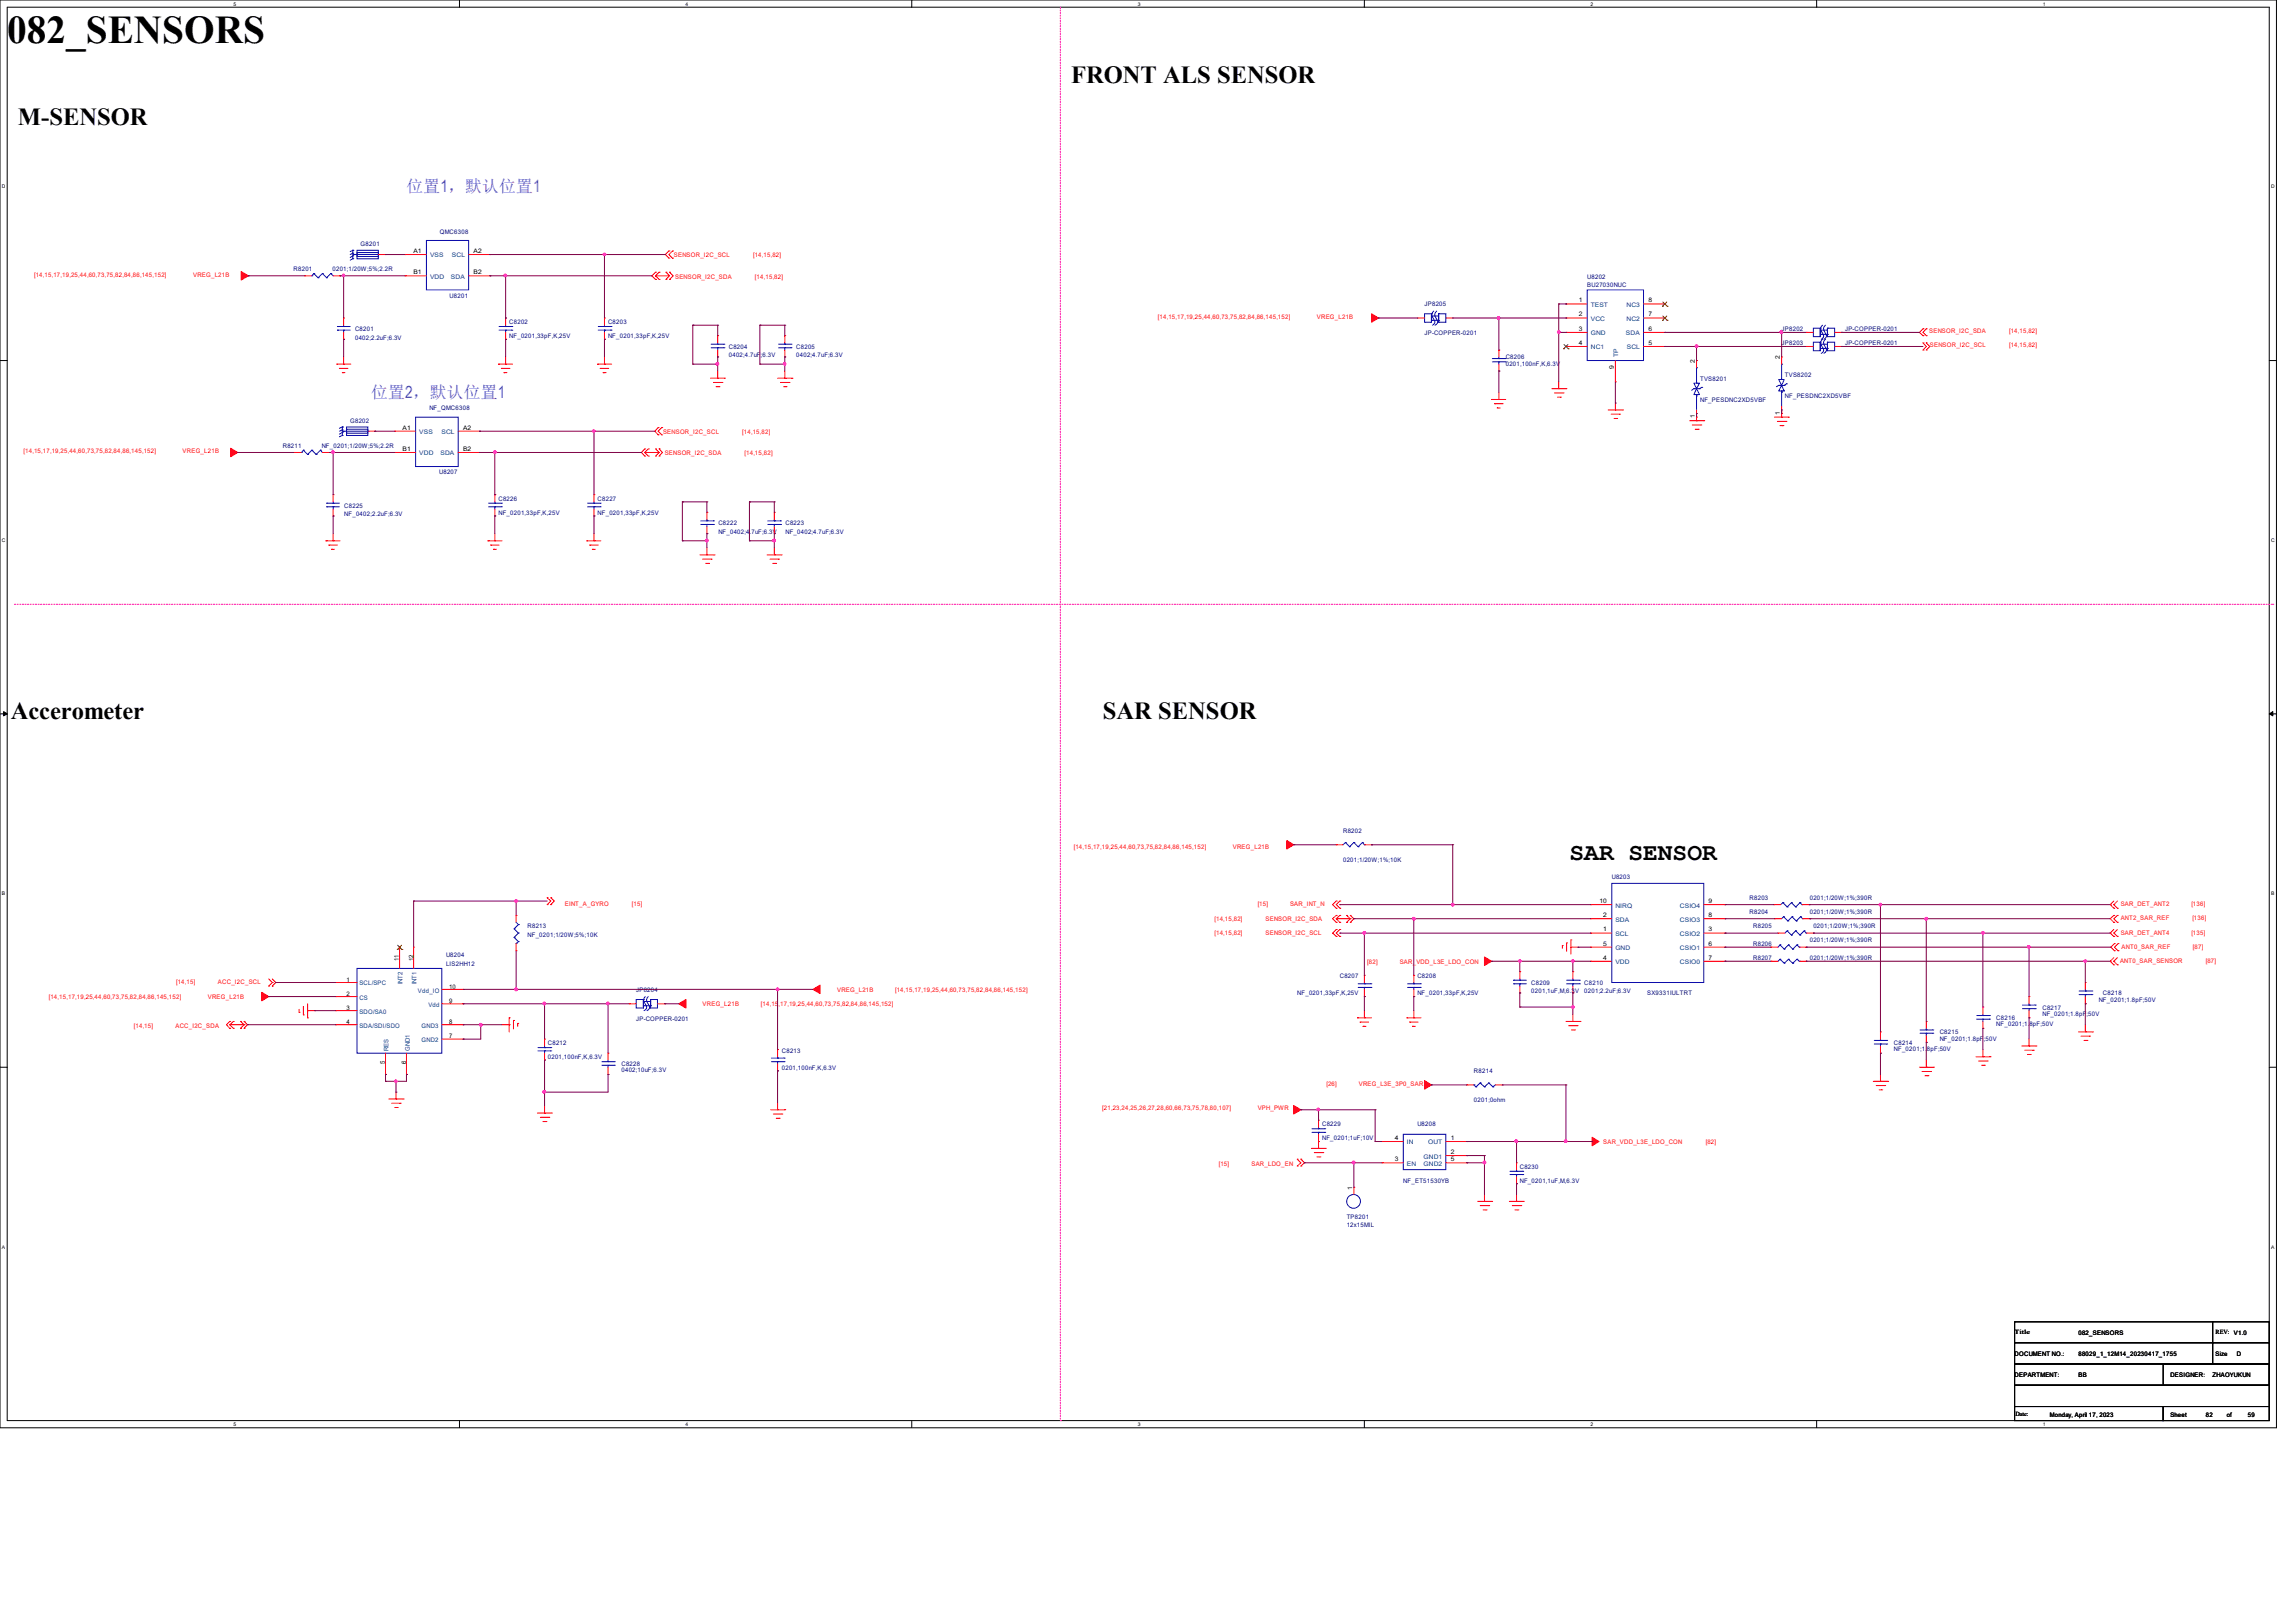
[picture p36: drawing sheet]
<svg xmlns="http://www.w3.org/2000/svg" width="297mm" height="210mm" viewBox="0 0 297 210" stroke-linecap="round" stroke-linejoin="round" font-family="sans-serif">
<defs><g id="words">
<text font-size="5.1" x=".9" y="5.5">082_SENSORS</text>
<g font-size="3.2">
<text x="138.6" y="10.7">FRONT ALS SENSOR</text>
<text x="2.3" y="16.2">M-SENSOR</text>
<text x="1.4" y="93">Accerometer</text>
<text x="142.7" y="93">SAR SENSOR</text>
<text x="203" y="111.3">SAR SENSOR</text>
</g>
<g font-size="2.2" fill="#8000ff">
<text x="52.6" y="24.9">位置1，默认位置1</text>
<text x="48" y="51.4">位置2，默认位置1</text>
</g>
<g font-size=".8" fill="#f00">
<text x="4.4" y="35.8">[14,15,17,19,25,44,60,73,75,82,84,86,145,152]</text>
<text x="25" y="35.8">VREG_L21B</text>
<text x="87.2" y="33.2">SENSOR_I2C_SCL</text>
<text x="97.4" y="33.2">[14,15,82]</text>
<text x="87.3" y="36.1">SENSOR_I2C_SDA</text>
<text x="97.7" y="36.1">[14,15,82]</text>
<text x="149.8" y="41.3">[14,15,17,19,25,44,60,73,75,82,84,86,145,152]</text>
<text x="170.3" y="41.3">VREG_L21B</text>
<text x="249.6" y="43.1">SENSOR_I2C_SDA</text>
<text x="249.6" y="45">SENSOR_I2C_SCL</text>
<text x="259.9" y="45">[14,15,82]</text>
<text x="259.9" y="43.1">[14,15,82]</text>
<text x="3" y="58.7">[14,15,17,19,25,44,60,73,75,82,84,86,145,152]</text>
<text x="23.6" y="58.7">VREG_L21B</text>
<text x="85.8" y="56.1">SENSOR_I2C_SCL</text>
<text x="86" y="58.9">SENSOR_I2C_SDA</text>
<text x="96" y="56.1">[14,15,82]</text>
<text x="96.3" y="58.9">[14,15,82]</text>
<text x="138.9" y="109.9">[14,15,17,19,25,44,60,73,75,82,84,86,145,152]</text>
<text x="159.5" y="109.9">VREG_L21B</text>
<text x="73.1" y="117.3">EINT_A_GYRO</text>
<text x="81.7" y="117.3">[15]</text>
<text x="157.1" y="119.2">[14,15,82]</text>
<text x="162.7" y="117.2">[15]</text>
<text x="163.7" y="119.2">SENSOR_I2C_SDA</text>
<text x="166.9" y="117.2">SAR_INT_N</text>
<text x="274.3" y="117.3">SAR_DET_ANT2</text>
<text x="274.3" y="119.1">ANT2_SAR_REF</text>
<text x="283.5" y="117.3">[136]</text>
<text x="283.6" y="119.1">[136]</text>
<text x="157.1" y="121">[14,15,82]</text>
<text x="163.7" y="121">SENSOR_I2C_SCL</text>
<text x="176.9" y="124.7">[82]</text>
<text x="181.1" y="124.7">SAR_VDD_L3E_LDO_CON</text>
<text x="274.2" y="124.6">ANT0_SAR_SENSOR</text>
<text x="274.3" y="120.9">SAR_DET_ANT4</text>
<text x="274.4" y="122.8">ANT0_SAR_REF</text>
<text x="283.5" y="120.9">[135]</text>
<text x="283.7" y="122.8">[87]</text>
<text x="285.3" y="124.6">[87]</text>
<text x="6.3" y="129.2">[14,15,17,19,25,44,60,73,75,82,84,86,145,152]</text>
<text x="22.8" y="127.3">[14,15]</text>
<text x="26.9" y="129.2">VREG_L21B</text>
<text x="28.2" y="127.3">ACC_I2C_SCL</text>
<text x="90.9" y="130.2">VREG_L21B</text>
<text x="98.4" y="130.2">[14,15</text>
<text x="100.7" y="130.2">,17,19,25,44,60,73,75,82,84,86,145,152]</text>
<text x="108.3" y="128.4">VREG_L21B</text>
<text x="115.8" y="128.4">[14,15,17,19,25,44,60,73,75,82,84,86,145,152]</text>
<text x="17.3" y="133">[14,15]</text>
<text x="22.7" y="133">ACC_I2C_SDA</text>
<text x="142.6" y="143.7">[21,23,24,25,26,27,28,60,66,73,75,78,80,107]</text>
<text x="162.7" y="143.7">VPH_PWR</text>
<text x="171.6" y="140.5">[26]</text>
<text x="175.8" y="140.5">VREG_L3E_3P0_SAR</text>
<text x="207.4" y="148">SAR_VDD_L3E_LDO_CON</text>
<text x="220.6" y="148">[82]</text>
<text x="157.6" y="150.8">[15]</text>
<text x="161.9" y="150.8">SAR_LDO_EN</text>
</g>
<g font-size=".8" fill="#000080">
<text x="38" y="35.1">R8201</text>
<text x="43" y="35.1">0201;1/20W;5%;2.2R</text>
<text x="46.7" y="31.9">G8201</text>
<text x="56.9" y="30.2">QMC6308</text>
<text x="58.2" y="38.5">U8201</text>
<text x="65.9" y="41.9">C8202</text>
<text x="78.7" y="41.9">C8203</text>
<text x="184.3" y="39.6">JP8205</text>
<text x="205.3" y="36.1">U8202</text>
<text x="205.3" y="37.2">BU27030NUC</text>
<text x="45.9" y="42.8">C8201</text>
<text x="45.9" y="43.9">0402;2.2uF;6.3V</text>
<text x="65.9" y="43.8">NF_0201,33pF,K,25V</text>
<text x="78.7" y="43.8">NF_0201,33pF,K,25V</text>
<text x="94.3" y="45.1">C8204</text>
<text x="94.3" y="46.2">0402;4.7uF</text>
<text x="98.4" y="46.2">;6.3V</text>
<text x="103" y="45.1">C8205</text>
<text x="103" y="46.2">0402;4.7uF;6.3V</text>
<text x="184.3" y="43.4">JP-COPPER-0201</text>
<text x="194.8" y="46.5">C8206</text>
<text x="194.8" y="47.3">0201,100nF,K,6.3V</text>
<text x="230.5" y="44.7">JP8203</text>
<text x="230.5" y="42.8">JP8202</text>
<text x="238.7" y="44.7">JP-COPPER-0201</text>
<text x="238.7" y="42.8">JP-COPPER-0201</text>
<text x="55.5" y="53.1">NF_QMC6308</text>
<text x="219.9" y="49.2">TVS8201</text>
<text x="219.9" y="52">NF_PESDNC2XD5VBF</text>
<text x="230.9" y="48.8">TVS8202</text>
<text x="230.9" y="51.5">NF_PESDNC2XD5VBF</text>
<text x="36.6" y="57.9">R8211</text>
<text x="41.6" y="57.9">NF_0201;1/20W;5%;2.2R</text>
<text x="45.3" y="54.7">G8202</text>
<text x="44.5" y="65.7">C8225</text>
<text x="56.8" y="61.4">U8207</text>
<text x="64.5" y="64.8">C8226</text>
<text x="77.3" y="64.8">C8227</text>
<text x="44.5" y="66.8">NF_0402;2.2uF;6.3V</text>
<text x="64.5" y="66.6">NF_0201,33pF,K,25V</text>
<text x="77.3" y="66.6">NF_0201,33pF,K,25V</text>
<text x="92.9" y="68">C8222</text>
<text x="92.9" y="69.1">NF_0402;4</text>
<text x="97" y="69.1">.7uF;6.3V</text>
<text x="101.6" y="68">C8223</text>
<text x="101.6" y="69.1">NF_0402;4.7uF;6.3V</text>
<text x="173.7" y="107.8">R8202</text>
<text x="173.7" y="111.5">0201;1/20W;1%;10K</text>
<text x="208.5" y="113.7">U8203</text>
<text x="226.3" y="116.5">R8203</text>
<text x="226.3" y="118.3">R8204</text>
<text x="234.1" y="116.5">0201;1/20W;1%;390R</text>
<text x="234.1" y="118.3">0201;1/20W;1%;390R</text>
<text x="57.7" y="123.9">U8204</text>
<text x="57.7" y="125">LIS2HH12</text>
<text x="68.2" y="120.1">R8213</text>
<text x="68.2" y="121.2">NF_0201;1/20W;5%;10K</text>
<text x="226.8" y="124.2">R8207</text>
<text x="226.8" y="120.1">R8205</text>
<text x="226.8" y="122.4">R8206</text>
<text x="234.1" y="124.2">0201;1/20W;1%;390R</text>
<text x="234.1" y="121.9">0201;1/20W;1%;390R</text>
<text x="234.6" y="120.1">0201;1/20W;1%;390R</text>
<text x="82.3" y="128.4">JP8204</text>
<text x="167.8" y="128.8">NF_0201,33pF,K,25V</text>
<text x="173.3" y="126.5">C8207</text>
<text x="183.3" y="126.5">C8208</text>
<text x="183.3" y="128.8">NF_0201,33pF,K,25V</text>
<text x="198.1" y="127.4">C8209</text>
<text x="198.1" y="128.5">0201,1uF,M,6.3V</text>
<text x="204.9" y="127.4">C8210</text>
<text x="204.9" y="128.5">0201;2.2uF;6.3V</text>
<text x="213.1" y="128.8">SX9331IULTRT</text>
<text x="258.2" y="132">C8216</text>
<text x="264.2" y="130.6">C8217</text>
<text x="264.2" y="131.4">NF_0201;1.8pF</text>
<text x="269.9" y="131.4">;50V</text>
<text x="271.5" y="129.6">NF_0201;1.8pF;50V</text>
<text x="272" y="128.8">C8218</text>
<text x="70.9" y="135.2">C8212</text>
<text x="70.9" y="137">0201,100nF,K,6.3V</text>
<text x="80.4" y="137.9">C8228</text>
<text x="82.3" y="132.1">JP-COPPER-0201</text>
<text x="101.1" y="136.2">C8213</text>
<text x="245" y="135.2">C8214</text>
<text x="245" y="136">NF_0201;1.</text>
<text x="249.3" y="136">8pF;50V</text>
<text x="250.9" y="133.8">C8215</text>
<text x="250.9" y="134.7">NF_0201;1.8pF</text>
<text x="256.6" y="134.7">;50V</text>
<text x="258.2" y="132.8">NF_0201;1.</text>
<text x="262.5" y="132.8">8pF;50V</text>
<text x="80.4" y="138.8">0402;10uF;6.3V</text>
<text x="101.1" y="138.5">0201,100nF,K,6.3V</text>
<text x="190.7" y="138.9">R8214</text>
<text x="190.7" y="142.6">0201;0ohm</text>
<text x="171" y="145.7">C8229</text>
<text x="171" y="147.5">NF_0201;1uF;10V</text>
<text x="183.3" y="145.7">U8208</text>
<text x="181.5" y="153">NF_ET51530YB</text>
<text x="196.6" y="151.2">C8230</text>
<text x="196.6" y="153">NF_0201,1uF,M,6.3V</text>
<text x="174.2" y="157.7">TP8201</text>
<text x="174.2" y="158.8">12x15MIL</text>
</g>
<g font-size=".8">
<text x="53.5" y="32.7">A1</text>
<text x="53.5" y="35.5">B1</text>
<text x="61.3" y="32.7">A2</text>
<text x="61.3" y="35.5">B2</text>
<text x="204.2" y="39.1">1</text>
<text x="204.2" y="40.9">2</text>
<text x="213.2" y="40.9">7</text>
<text x="213.2" y="39.1">8</text>
<text x="204.2" y="42.8">3</text>
<text x="204.2" y="44.6">4</text>
<text x="208.7" y="47.8" transform="rotate(-90 208.7 47.8)">9</text>
<text x="213.2" y="44.6">5</text>
<text x="213.2" y="42.8">6</text>
<text x="219.2" y="46.9" transform="rotate(-90 219.2 46.9)">2</text>
<text x="230.3" y="46.5" transform="rotate(-90 230.3 46.5)">2</text>
<text x="230.3" y="53.7" transform="rotate(-90 230.3 53.7)">1</text>
<text x="52.1" y="55.6">A1</text>
<text x="52.1" y="58.3">B1</text>
<text x="59.9" y="55.6">A2</text>
<text x="59.9" y="58.3">B2</text>
<text x="219.2" y="54.1" transform="rotate(-90 219.2 54.1)">1</text>
<text x="206.9" y="116.8">10</text>
<text x="207.4" y="118.7">2</text>
<text x="221" y="118.7">8</text>
<text x="221" y="116.8">9</text>
<text x="51.6" y="124.4" transform="rotate(-90 51.6 124.4)">11</text>
<text x="53.5" y="124.4" transform="rotate(-90 53.5 124.4)">12</text>
<text x="207.4" y="120.5">1</text>
<text x="207.4" y="124.2">4</text>
<text x="207.4" y="122.3">5</text>
<text x="221" y="120.5">3</text>
<text x="221" y="122.3">6</text>
<text x="221" y="124.2">7</text>
<text x="44.8" y="130.7">3</text>
<text x="44.8" y="128.9">2</text>
<text x="44.8" y="127">1</text>
<text x="58.1" y="128">10</text>
<text x="58.1" y="129.8">9</text>
<text x="44.8" y="132.5">4</text>
<text x="49.8" y="137.6" transform="rotate(-90 49.8 137.6)">5</text>
<text x="52.5" y="137.6" transform="rotate(-90 52.5 137.6)">6</text>
<text x="58.1" y="134.4">7</text>
<text x="58.1" y="132.5">8</text>
<text x="180.4" y="147.5">4</text>
<text x="187.7" y="147.5">1</text>
<text x="187.7" y="149.3">2</text>
<text x="174.9" y="153.9" transform="rotate(-90 174.9 153.9)">1</text>
<text x="180.4" y="150.2">3</text>
<text x="187.7" y="150.2">5</text>
<text x="260.6" y="172.6">Title</text>
<text x="268.9" y="172.7">082_SENSORS</text>
<text x="286.6" y="172.6">REV:</text>
<text x="289" y="172.7">V1.0</text>
<text x="260.6" y="175.4">DOCUMENT NO.:</text>
<text x="260.6" y="178.2">DEPARTMENT:</text>
<text x="268.9" y="178.2">BB</text>
<text x="268.9" y="175.4">88029_1_12M14_20230417_1755</text>
<text x="280.8" y="178.2">DESIGNER:</text>
<text x="286.2" y="178.2">ZHAOYUKUN</text>
<text x="286.6" y="175.4">Size</text>
<text x="289.3" y="175.4">D</text>
<text x="260.7" y="183.2">Date:</text>
<text x="265.2" y="183.3">Monday, April 17, 2023</text>
<text x="280.8" y="183.3">Sheet</text>
<text x="285.3" y="183.3">82</text>
<text x="288" y="183.3">of</text>
<text x="290.8" y="183.3">59</text>
</g>
<g font-size=".8" fill="#004080">
<text x="55.6" y="33.3">VSS</text>
<text x="58.5" y="33.3">SCL</text>
<text x="55.6" y="36.1">VDD</text>
<text x="58.3" y="36.1">SDA</text>
<text x="205.8" y="39.7">TEST</text>
<text x="205.8" y="41.5">VCC</text>
<text x="210.4" y="41.5">NC2</text>
<text x="210.4" y="39.7">NC3</text>
<text x="205.8" y="43.4">GND</text>
<text x="205.8" y="45.2">NC1</text>
<text x="209.3" y="46.2" transform="rotate(-90 209.3 46.2)">TP</text>
<text x="210.3" y="43.4">SDA</text>
<text x="210.4" y="45.2">SCL</text>
<text x="54.2" y="56.2">VSS</text>
<text x="54.2" y="58.9">VDD</text>
<text x="57" y="58.9">SDA</text>
<text x="57.1" y="56.2">SCL</text>
<text x="209" y="119.3">SDA</text>
<text x="209" y="117.4">NIRQ</text>
<text x="217.3" y="119.3">CSIO3</text>
<text x="217.3" y="117.4">CSIO4</text>
<text x="209" y="121.1">SCL</text>
<text x="209" y="124.8">VDD</text>
<text x="209" y="122.9">GND</text>
<text x="217.3" y="121.1">CSIO2</text>
<text x="217.3" y="122.9">CSIO1</text>
<text x="217.3" y="124.8">CSIO0</text>
<text x="46.5" y="131.2">SDO/SA0</text>
<text x="46.5" y="129.3">CS</text>
<text x="46.5" y="127.5">SCL/SPC</text>
<text x="52.1" y="127.4" transform="rotate(-90 52.1 127.4)">INT2</text>
<text x="53.9" y="127.4" transform="rotate(-90 53.9 127.4)">INT1</text>
<text x="54.1" y="128.4">Vdd_IO</text>
<text x="55.4" y="130.3">Vdd</text>
<text x="46.5" y="133">SDA/SDI/SDO</text>
<text x="50.2" y="136" transform="rotate(-90 50.2 136)">RES</text>
<text x="53" y="136" transform="rotate(-90 53 136)">GND1</text>
<text x="54.5" y="134.8">GND2</text>
<text x="54.5" y="133">GND3</text>
<text x="182" y="148.1">IN</text>
<text x="184.1" y="149.9">GND1</text>
<text x="184.7" y="148.1">OUT</text>
<text x="182" y="150.8">EN</text>
<text x="184.1" y="150.8">GND2</text>
</g>
<g font-size=".6">
<text x="30.2" y=".7">5</text>
<text x="88.7" y=".7">4</text>
<text x="147.2" y=".7">3</text>
<text x="205.7" y=".7">2</text>
<text x="264.2" y=".7">1</text>
<text x=".3" y="24.4">D</text>
<text x="293.8" y="24.4">D</text>
<text x=".3" y="70.1">C</text>
<text x="293.8" y="70.1">C</text>
<text x=".3" y="115.8">B</text>
<text x="293.8" y="115.8">B</text>
<text x=".3" y="161.5">A</text>
<text x="293.8" y="161.5">A</text>
<text x="30.2" y="184.5">5</text>
<text x="88.7" y="184.5">4</text>
<text x="147.2" y="184.5">3</text>
<text x="205.7" y="184.5">2</text>
<text x="264.2" y="184.5">1</text>
</g>
</g></defs>
<g fill="none" stroke="#000" stroke-width=".13">
<path d="M0 0h294.5v184.7h-294.5zM.9 .9h292.6v182.9h-292.6zM59.4 0v.9M117.9 0v.9M176.5 0v.9M235 0v.9M0 46.7h.9M293.5 46.7h1M0 92.4h.9M.5 92.1l.4 .3-.4 .2zM293.5 92.4l.5-.3v.5zM293.5 92.4h1"/>
<path d="M0 138.1h.9M293.5 138.1h1M59.4 183.8v.9M117.9 183.8v.9M176.5 183.8v.9M235 183.8v.9"/>
</g>
<path d="M.5 92.1l.4 .3-.4 .2zM293.5 92.4l.5-.3v.5z" fill="#000"/>
<path d="M137.2 .9v182.9M1.9 78.2h292.1M294 78.2h.1M137.2 183.8h.1" fill="none" stroke="#f0f" stroke-width=".13" stroke-dasharray=".2 .2"/>
<g fill="none" stroke="#f00" stroke-width=".13">
<path d="M84.8 36.2h.1M84.8 35.2h.1M84.8 35.7h.1M84.8 35.2l-.5 .5 .5 .5M84.8 35.7l.5 .5M84.8 35.7h1.8M85.3 35.2h.1M85.3 36.2h.1M85.3 35.2l-.5 .5M86.1 35.2h.1M86.1 36.2h.1M86.1 35.2l.5 .5"/>
<path d="M86.6 35.2h.1M86.6 36.2h.1M86.6 35.2l.5 .5-.5 .5M86.6 35.7l-.5 .5M43.6 47.1h.1M43.6 47.1h1.8M43.9 47.7h.1M43.9 47.7h1.1M44.3 48.2h.1M44.3 48.2h.3M44.4 47.1h.1M44.4 46.2v.9"/>
<path d="M64.5 47.1h.1M64.5 47.1h1.8M64.9 47.7h.1M64.9 47.7h1.1M65.2 48.2h.1M65.2 48.2h.4M65.4 47.1h.1M65.4 46.2v.9M77.3 47.1h.1M77.3 47.1h1.8M77.6 47.7h.1M77.6 47.7h1.1"/>
<path d="M78 48.2h.1M78 48.2h.4M78.2 47.1h.1M78.2 46.2v.9M91.9 48.9h1.8M92.3 49.5h1.1M92.6 50h.4M92.8 48.9h.1M92.8 48v.9M93 50h.1M93.4 49.5h.1M93.7 48.9h.1"/>
<path d="M100.6 48.9h1.8M101 49.5h1.1M101.3 50h.4M101.5 48.9h.1M101.5 48v.9M101.7 50h.1M102.1 49.5h.1M102.4 48.9h.1M193 51.7h.1M193 51.7h1.8M193.3 52.2h.1M193.3 52.2h1.1"/>
<path d="M193.7 52.8h.1M193.7 52.8h.4M193.9 51.7h.1M193.9 50.8v.9M200.7 50.3h1.9M201.1 50.8h1.1M201.5 51.4h.3M201.6 50.3h.1M201.6 49.4v.9M201.8 51.4h.1M202.2 50.8h.1M202.6 50.3h.1"/>
<path d="M208 53h1.9M208.4 53.6h1.1M208.8 54.1h.3M209 53h.1M209 52.2v.8M209.1 54.1h.1M209.5 53.6h.1M209.9 53h.1M218.6 54.4h1.8M218.9 55h1.1M219.3 55.5h.4M219.5 54.4h.1"/>
<path d="M219.5 53.5v.9M219.7 55.5h.1M220 55h.1M220.4 54.4h.1M229.5 54h1.9M229.9 54.5h1.1M230.3 55.1h.3M230.5 54h.1M230.5 53v1M230.6 55.1h.1M231 54.5h.1M231.4 54h.1"/>
<path d="M42.2 70h.1M42.2 70h1.8M42.5 70.5h.1M42.5 70.5h1.1M42.9 71.1h.1M42.9 71.1h.4M43.1 70h.1M43.1 69v1M63.1 70h.1M63.1 70h1.8M63.5 70.5h.1M63.5 70.5h1.1"/>
<path d="M63.8 71.1h.1M63.8 71.1h.4M64 70h.1M64 69v1M75.9 70h.1M75.9 70h1.8M76.3 70.5h.1M76.3 70.5h1.1M76.6 71.1h.1M76.6 71.1h.4M76.8 70h.1M76.8 69v1"/>
<path d="M90.6 71.8h1.8M90.9 72.3h1.1M91.3 72.9h.4M91.4 71.8h.1M91.4 70.9v.9M91.7 72.9h.1M92 72.3h.1M92.4 71.8h.1M99.2 71.8h1.8M99.6 72.3h1.1M99.9 72.9h.4M100.2 71.8h.1"/>
<path d="M100.2 70.9v.9M100.3 72.9h.1M100.7 72.3h.1M101 71.8h.1M38.7 131h.1M38.7 130.6v.4M39.2 131.3h.1M39.2 130.2v1.1M39.8 130.8h.1M39.8 131.7h.1M39.8 130.8h.9M39.8 129.9v1.8"/>
<path d="M64.9 132.6h1M65.9 132.6h.1M65.9 131.7h.1M65.9 131.7v1.8M66.4 132h.1M66.4 132v1.1M67 132.4h.1M67 132.4v.4M175.6 131.7h.1M175.6 131.7h1.8M175.9 132.2h.1M175.9 132.2h1.1"/>
<path d="M176.3 132.8h.1M176.3 132.8h.4M176.5 131.7h.1M176.5 130.8v.9M182 131.7h.1M182 131.7h1.8M182.3 132.2h.1M182.3 132.2h1.1M182.7 132.8h.1M182.7 132.8h.4M182.9 131.7h.1M182.9 130.8v.9"/>
<path d="M202.1 122.3h.1M202.1 122.3v.4M202.6 132.2h1.8M202.6 122h.1M202.6 122v1.1M202.9 132.7h1.1M203.2 122.6h.1M203.2 121.6h.1M203.2 122.6h.9M203.2 121.6v1.8M203.3 133.3h.4M203.5 132.2h.1"/>
<path d="M203.5 131.2v1M203.7 133.3h.1M204 132.7h.1M204.4 132.2h.1M242.3 139.9h1.9M243.2 139.9h.1M243.2 139v.9M244.2 139.9h.1M248.3 138.1h1.8M248.6 138.6h1.1M249 139.2h.4M249.2 138.1h.1"/>
<path d="M249.2 137.2v.9M249.4 139.2h.1M249.7 138.6h.1M250.1 138.1h.1M255.6 136.7h1.8M255.9 137.3h1.1M256.3 137.8h.4M256.5 136.7h.1M256.5 135.8v.9M256.7 137.8h.1M257 137.3h.1M257.4 136.7h.1"/>
<path d="M261.5 135.3h1.9M261.9 135.9h1.1M262.3 136.4h.3M262.5 135.3h.1M262.5 134.5v.8M262.6 136.4h.1M263 135.9h.1M263.4 135.3h.1M268.9 133.5h1.8M269.2 134.1h1.1M269.6 134.6h.4M269.7 133.5h.1"/>
<path d="M269.7 132.6v.9M270 134.6h.1M270.3 134.1h.1M270.7 133.5h.1M50.3 142.2h1.9M50.7 142.7h1.1M51.1 143.3h.3M51.2 142.2h.1M51.2 141.3v.9M51.4 143.3h.1M51.8 142.7h.1M52.2 142.2h.1"/>
<path d="M69.5 144h1.8M69.9 144.6h1.1M70.2 145.1h.4M70.4 144h.1M70.4 143.1v.9M70.6 145.1h.1M71 144.6h.1M71.3 144h.1M99.7 143.6h1.8M100 144.1h1.1M100.4 144.7h.4M100.6 143.6h.1"/>
<path d="M100.6 142.7v.9M100.8 144.7h.1M101.1 144.1h.1M101.5 143.6h.1M169.6 148.6h1.8M170 149.1h1.1M170.3 149.7h.4M170.6 148.6h.1M170.6 147.7v.9M170.7 149.7h.1M171.1 149.1h.1M171.4 148.6h.1"/>
<path d="M191.1 155.4h1.9M191.5 156h1.1M191.9 156.5h.3M192 155.4h.1M192 154.6v.8M192.2 156.5h.1M192.6 156h.1M193 155.4h.1M195.2 155.4h1.9M195.6 156h1.1M196 156.5h.3M196.2 155.4h.1"/>
<path d="M196.2 154.6v.8M196.3 156.5h.1M196.7 156h.1M197.1 155.4h.1M242.7 140.5h1.1M243.1 141h.3M243.4 141h.1M243.8 140.5h.1"/>
</g>
<path d="M31.2 35.1l.9 .6-.9 .5z" fill-rule="evenodd" fill="#f00"/>
<path d="M31.2 35.1l.9 .6-.9 .5zM86.5 33.4h.1M86.5 32.5h.1M86.5 32.5l-.4 .4 .4 .5M87 32.5h.1M87 33.4h.1M87 32.5l-.5 .4 .5 .5" fill="none" stroke="#f00" stroke-width=".13"/>
<path d="M166.5 108.8l.8 .5-.8 .6z" fill-rule="evenodd" fill="#f00"/>
<g fill="none" stroke="#f00" stroke-width=".13">
<path d="M166.5 108.8l.8 .5-.8 .6zM172.8 116.6h.1M172.8 117.5h.1M172.8 119.3h.1M172.8 118.4h.1M172.8 116.6l-.4 .5 .4 .4M172.8 118.4l-.4 .5 .4 .4M172.8 118.9l.5 .4M172.8 118.9h1.9M173.3 116.6h.1M173.3 117.5h.1M173.3 118.4h.1"/>
<path d="M173.3 119.3h.1M173.3 116.6l-.5 .5 .5 .4M173.3 118.4l-.5 .5M174.2 119.3h.1M174.2 118.4h.1M174.2 118.4l.5 .5M174.7 118.4h.1M174.7 119.3h.1M174.7 118.9h.1M174.7 118.4l.4 .5-.4 .4M174.7 118.9l-.5 .4M172.8 120.3h.1"/>
<path d="M172.8 121.2h.1M172.8 120.3l-.4 .4 .4 .5M173.3 120.3h.1M173.3 121.2h.1M173.3 120.3l-.5 .4 .5 .5"/>
</g>
<path d="M192 123.8l1 .6-1 .5z" fill-rule="evenodd" fill="#f00"/>
<path d="M192 123.8l1 .6-1 .5z" fill="none" stroke="#f00" stroke-width=".13"/>
<path d="M177.4 40.6l.9 .5-.9 .6z" fill-rule="evenodd" fill="#f00"/>
<path d="M85.1 56.3h.1M85.1 55.3h.1M85.1 55.3l-.4 .5 .4 .5M85.6 55.3h.1M85.6 56.3h.1M85.6 55.3l-.5 .5 .5 .5M177.4 40.6l.9 .5-.9 .6z" fill="none" stroke="#f00" stroke-width=".13"/>
<path d="M29.8 58l.9 .5-.9 .6z" fill-rule="evenodd" fill="#f00"/>
<g fill="none" stroke="#f00" stroke-width=".13">
<path d="M29.8 58l.9 .5-.9 .6zM83.4 59h.1M83.4 58.1h.1M83.4 58.5h.1M83.4 58.1l-.4 .4 .4 .5M83.4 58.5l.5 .5M83.4 58.5h1.9M83.9 58.1h.1M83.9 59h.1M83.9 58.1l-.5 .4M84.8 58.1h.1M84.8 59h.1"/>
<path d="M84.8 58.1l.5 .4M85.3 58.1h.1M85.3 59h.1M85.3 58.1l.4 .4-.4 .5M85.3 58.5l-.5 .5M248.8 45.3h.1M248.8 44.4h.1M248.8 43.4h.1M248.8 42.5h.1M248.8 44.4l.4 .4-.4 .5M248.8 42.5l-.5 .5 .5 .4M249.2 45.3h.1"/>
<path d="M249.2 44.4h.1M249.2 42.5h.1M249.2 43.4h.1M249.2 44.4l.4 .4-.4 .5M249.2 42.5l-.4 .5 .4 .4M70.8 116.2h.1M70.8 117.1h.1M70.8 116.2l.4 .4-.4 .5M71.2 116.2h.1M71.2 117.1h.1M71.2 116.2l.5 .4-.5 .5M273 117.1h.1"/>
<path d="M273 117.1l.4 .4M273.4 117.1h.1M273.4 117.5h.1M273.4 118.4h.1M273.4 119.3h.1M273.4 117.1l.5 .4M273.4 116.6l-.4 .5M273.4 118.4l-.4 .5 .4 .4M273.9 117.5h.1M273.9 119.3h.1M273.9 118.4h.1M273.9 116.6l-.5 .5"/>
<path d="M273.9 118.4l-.5 .5 .5 .4M34.8 127.6h.1M34.8 126.7l.4 .4M35.2 127.1h.1M35.2 127.6h.1M35.2 127.1l-.4 .5M35.2 126.7l.5 .4M35.7 127.1h.1M35.7 127.1l-.5 .5M273 120.7h.1M273 124.4h.1M273 120.7l.4 .5"/>
<path d="M273 124.4l.4 .4M273.4 120.7h.1M273.4 121.2h.1M273.4 124.4h.1M273.4 124.8h.1M273.4 120.7l.5 .5M273.4 120.3l-.4 .4M273.4 124.4l.5 .4M273.4 123.9l-.4 .5M273.5 122.1h.1M273.5 123h.1M273.5 122.1l-.5 .5 .5 .4"/>
<path d="M273.9 121.2h.1M273.9 124.8h.1M273.9 120.3l-.5 .4M273.9 123.9l-.5 .5M274 123h.1M274 122.1h.1M274 122.1l-.5 .5 .5 .4"/>
</g>
<path d="M105.2 128l.9-.5v1.1z" fill-rule="evenodd" fill="#f00"/>
<path d="M105.2 128l.9-.5v1.1z" fill="none" stroke="#f00" stroke-width=".13"/>
<path d="M33.9 128.4l.9 .5-.9 .6z" fill-rule="evenodd" fill="#f00"/>
<path d="M33.9 128.4l.9 .5-.9 .6z" fill="none" stroke="#f00" stroke-width=".13"/>
<path d="M87.8 129.9l.9-.6v1.1z" fill-rule="evenodd" fill="#f00"/>
<g fill="none" stroke="#f00" stroke-width=".13">
<path d="M29.7 132.2h.1M29.7 133.1h.1M29.7 132.2l-.4 .4 .4 .5M29.7 132.6l.5 .5M29.7 132.6h1.9M30.2 132.2h.1M30.2 133.1h.1M30.2 132.2l-.5 .4M31.1 132.2h.1M31.1 133.1h.1M31.1 132.2l.5 .4M31.6 133.1h.1"/>
<path d="M31.6 132.2h.1M31.6 132.6h.1M31.6 132.2l.4 .4-.4 .5M31.6 132.6l-.5 .5M87.8 129.9l.9-.6v1.1z"/>
</g>
<path d="M184.3 139.8l.9 .6-.9 .5z" fill-rule="evenodd" fill="#f00"/>
<path d="M184.3 139.8l.9 .6-.9 .5z" fill="none" stroke="#f00" stroke-width=".13"/>
<path d="M167.3 143l1 .6-1 .5z" fill-rule="evenodd" fill="#f00"/>
<path d="M167.3 143l1 .6-1 .5z" fill="none" stroke="#f00" stroke-width=".13"/>
<path d="M206 147.2l.8 .5-.8 .6z" fill-rule="evenodd" fill="#f00"/>
<g fill="none" stroke="#f00" stroke-width=".13">
<path d="M39.4 35.7h.1M39.4 35.7h.9M43.1 35.7h.9M44 35.7h.1M48.9 32.9h1M49.9 32.9h.1M52.4 32.9h.1M52.4 35.7h.1M52.4 32.9h2.8M52.4 35.7h2.8M60.6 32.9h2.8M60.6 35.7h2.8"/>
<path d="M63.4 32.9h.1M63.4 35.7h.1M202.6 39.3h.1M202.6 39.3h2.7M212.6 39.3h2.7M215.3 39.3h.1M38.1 58.5h.1M38.1 58.5h.9M41.7 58.5h.9M42.6 58.5h.1M44.4 41.1h.1M44.4 43.9h.1"/>
<path d="M44.4 41.1v1M44.4 43v.9M47.6 55.8h.9M48.5 55.8h.1M51.1 55.8h.1M51.1 58.5h.1M51.1 58.5h2.7M51.1 55.8h2.7M59.3 58.5h2.7M59.3 55.8h2.7M62 55.8h.1M62 58.5h.1"/>
<path d="M65.4 41.1h.1M65.4 43.9h.1M65.4 41.1v1M65.4 43v.9M78.2 41.1h.1M78.2 43.9h.1M78.2 41.1v1M78.2 43v.9M92.8 43.4h.1M92.8 46.2h.1M92.8 43.4v1M92.8 45.3v.9"/>
<path d="M101.5 43.4h.1M101.5 46.2h.1M101.5 43.4v1M101.5 45.3v.9M183.3 41.1h.1M183.3 41.1h1M187 41.1h.9M187.9 41.1h.1M193.9 45.3h.1M193.9 48h.1M193.9 45.3v.9M193.9 47.1v.9"/>
<path d="M202.6 41.1h.1M202.6 43h.1M202.6 44.8h.1M202.6 44.8h2.7M202.6 41.1h2.7M202.6 43h2.7M209 49.4h.1M209 46.7v2.7M212.6 44.8h2.7M212.6 41.1h2.7M212.6 43h2.7M215.3 44.8h.1"/>
<path d="M215.3 43h.1M215.3 41.1h.1M219.5 54h.1M219.5 46.7h.1M219.5 46.7v.9M219.5 53v1M230.5 53.5h.1M230.5 46.2h.1M230.5 46.2v.9M230.5 52.6v.9M233.6 44.8h.1M233.6 43h.1"/>
<path d="M233.6 44.8h1M233.6 43h1M237.3 44.8h.9M237.3 43h.9M238.2 44.8h.1M238.2 43h.1M43.1 64h.1M43.1 66.8h.1M43.1 64v.9M43.1 65.9v.9M64 64h.1M64 66.8h.1"/>
<path d="M64 64v.9M64 65.9v.9M76.8 64h.1M76.8 66.8h.1M76.8 64v.9M76.8 65.9v.9M91.4 66.3h.1M91.4 69h.1M91.4 66.3v.9M91.4 68.2v.8M100.2 66.3h.1M100.2 69h.1"/>
<path d="M100.2 66.3v.9M100.2 68.2v.8M66.8 118.4h.1M66.8 118.4v.9M172.8 109.3h.1M172.8 109.3h.9M176.5 109.3h.9M177.4 109.3h.1M205.7 118.9h.1M205.7 117.1h.1M205.7 117.1h2.8M205.7 118.9h2.8"/>
<path d="M220.4 117.1h2.7M220.4 118.9h2.7M223.1 118.9h.1M223.1 117.1h.1M229.4 117.1h.1M229.4 117.1h.9M229.5 118.9h.1M229.5 118.9h1M233.1 117.1h.9M233.2 118.9h.9M234 117.1h.1M234.1 118.9h.1"/>
<path d="M43.4 130.8h.1M43.4 132.6h.1M43.4 128.9h.1M43.4 127.1h.1M43.4 130.8h2.8M43.4 132.6h2.8M43.4 128.9h2.8M43.4 127.1h2.8M49.9 139h.1M49.9 136.3v2.7M51.7 122.6h.1M51.7 122.6v2.7"/>
<path d="M52.6 139h.1M52.6 136.3v2.7M53.5 122.6h.1M53.5 122.6v2.7M57.1 129.9h2.8M57.1 132.6h2.8M57.1 128h2.8M57.1 134.5h2.8M59.9 128h.1M59.9 129.9h.1M59.9 134.5h.1M59.9 132.6h.1"/>
<path d="M66.8 123h.1M66.8 122.1v.9M70.4 134.5h.1M70.4 137.2h.1M70.4 134.5v.8M70.4 136.3v.9M78.7 136.3h.1M78.7 139h.1M78.7 136.3v.9M78.7 138.1v.9M81.4 129.9h.1M81.4 129.9h.9"/>
<path d="M85 129.9h1M86 129.9h.1M100.6 135.8h.1M100.6 138.6h.1M100.6 135.8v.9M100.6 137.6v1M176.5 126.2h.1M176.5 128.9h.1M176.5 126.2v.9M176.5 128v.9M182.9 126.2h.1M182.9 128.9h.1"/>
<path d="M182.9 126.2v.9M182.9 128v.9M196.6 125.7h.1M196.6 128.5h.1M196.6 125.7v1M196.6 127.6v.9M203.5 125.7h.1M203.5 128.5h.1M203.5 125.7v1M203.5 127.6v.9M205.7 120.7h.1M205.7 124.4h.1"/>
<path d="M205.7 122.6h.1M205.7 124.4h2.8M205.7 120.7h2.8M205.7 122.6h2.8M220.4 124.4h2.7M220.4 120.7h2.7M220.4 122.6h2.7M223.1 120.7h.1M223.1 122.6h.1M223.1 124.4h.1M229.1 124.4h.1M229.1 122.6h.1"/>
<path d="M229.1 124.4h.9M229.1 122.6h.9M230 120.7h.1M230 120.7h.9M232.7 124.4h.9M232.7 122.6h.9M233.6 124.4h.1M233.6 122.6h.1M233.6 120.7h1M234.6 120.7h.1M243.2 133.5h.1M243.2 136.3h.1"/>
<path d="M243.2 133.5v1M243.2 135.3v1M249.2 132.2h.1M249.2 134.9h.1M249.2 132.2v.9M249.2 134v.9M256.5 130.3h.1M256.5 133.1h.1M256.5 130.3v.9M256.5 132.2v.9M262.5 128.9h.1M262.5 131.7h.1"/>
<path d="M262.5 128.9v1M262.5 130.8v.9M269.7 127.1h.1M269.7 129.9h.1M269.7 127.1v.9M269.7 128.9v1M167.8 150.9h.1M167.8 150h.1M167.8 150l.5 .5-.5 .4M168.3 150h.1M168.3 150.9h.1M168.3 150l.4 .5-.4 .4"/>
<path d="M170.6 144.9h.1M170.6 147.7h.1M170.6 144.9v1M170.6 146.8v.9M175.1 153.6h.1M175.1 153.6v1M178.8 150.5h.1M178.8 147.7h.1M178.8 147.7h2.7M178.8 150.5h2.7M187 147.7h2.7M187 149.5h2.7"/>
<path d="M187 150.5h2.7M189.7 140.4h.1M189.7 147.7h.1M189.7 149.5h.1M189.7 150.5h.1M189.7 140.4h1M193.4 140.4h.9M194.3 140.4h.1M196.2 150.5h.1M196.2 153.2h.1M196.2 150.5v.8M196.2 152.3v.9"/>
<path d="M206 147.2l.8 .5-.8 .6z"/>
</g>
<path d="M260.6 171h25.6v2.7h-25.6zM260.6 173.7h25.6v2.8h-25.6zM260.6 179.2h32.9v2.8h-32.9zM260.6 176.5h32.9v2.7h-32.9zM279.8 176.5h13.7v2.7h-13.7zM286.2 171h7.3v2.7h-7.3zM286.2 173.7h7.3v2.8h-7.3zM260.6 182h19.2v1.8h-19.2zM279.8 182h13.7v1.8h-13.7z" fill="none" stroke="#000" stroke-width=".13"/>
<g fill="none" stroke="#00f" stroke-width=".13">
<path d="M40.3 35.7h.1M40.6 35.4h.1M40.6 35.4l.5 .5M40.6 35.4l-.3 .3M41.1 35.9h.1M41.7 35.4h.1M41.7 35.4l.5 .5M41.7 35.4l-.6 .5M42.2 35.9h.1M42.8 35.4h.1M42.8 35.4l.3 .3M42.8 35.4l-.6 .5"/>
<path d="M45.6 32.4h.1M45.6 32.8h.1M45.6 33.1h.1M45.6 33.5h.1M45.6 32.4v1.1M45.6 32.4l-.3 .2M45.6 32.8l-.3 .1M45.6 33.1l-.3 .2M45.6 33.5l-.3 .2M45.7 32.9h.1M45.7 32.9h3.2M46.2 32.7h2.7v.5h-2.7z"/>
<path d="M46.2 32.4h2.7v1.1h-2.7zM48.9 32.9h.1M55.2 31.1h5.4v6.4h-5.4zM205.3 37.5h7.3v9.2h-7.3zM39 58.5h.1M39.2 58.3h.1M39.2 58.3l.6 .5M39.2 58.3l-.2 .2M39.8 58.8h.1M40.3 58.3h.1M40.3 58.3l.6 .5M40.3 58.3l-.5 .5"/>
<path d="M40.9 58.8h.1M41.4 58.3h.1M41.4 58.3l.3 .2M41.4 58.3l-.5 .5M43.6 42.7h.1M43.6 42.2h.1M43.6 42.7h1.7M43.6 42.2h1.7M44.3 55.2h.1M44.3 55.6h.1M44.3 56h.1M44.3 56.3h.1"/>
<path d="M44.3 55.2v1.1M44.3 55.2l-.4 .2M44.3 55.6l-.4 .2M44.3 56l-.4 .2M44.3 56.3l-.4 .2M44.4 55.8h.1M44.4 55.8h3.2M44.4 42.2h.1M44.4 42.7h.1M44.4 42.1v.1M44.4 42.7v.3M44.8 55.5h2.8v.5h-2.8z"/>
<path d="M44.8 55.2h2.8v1.1h-2.8zM47.6 55.8h.1M53.8 54h5.5v6.4h-5.5zM64.6 42.7h1.6M64.6 42.2h1.6M65.4 42.2h.1M65.4 42.7h.1M65.4 42.1v.1M65.4 42.7v.3M66.2 42.7h.1M66.2 42.2h.1M77.4 42.7h1.6"/>
<path d="M77.4 42.2h1.6M78.2 42.2h.1M78.2 42.7h.1M78.2 42.1v.1M78.2 42.7v.3M79 42.7h.1M79 42.2h.1M92 45h1.6M92 44.5h1.6M92.8 44.5h.1M92.8 45h.1M92.8 44.4v.1"/>
<path d="M92.8 45v.3M93.6 45h.1M93.6 44.5h.1M100.7 45h1.6M100.7 44.5h1.6M101.5 44.5h.1M101.5 45h.1M101.5 44.4v.1M101.5 45v.3M102.3 45h.1M102.3 44.5h.1M184.3 40.6h.9v1.1h-.9z"/>
<path d="M185.2 40.9h.9v.5h-.9zM185.2 41.4h.1M185.2 40.6h.1M185.2 40.6v.3M185.2 41.4v.3M185.5 40.3l-.3 .3 .1 .3 .3 .6v.3l-.3 .3M185.8 40.3a.73 .73 0 0 0 .1 1.1l.1 .2-.1 .2-.3 .3M186.1 40.6h.9v1.1h-.9zM186.1 41.4h.1M186.1 40.6h.1M186.1 40.6v.3M186.1 41.4v.3"/>
<path d="M193 46.8h1.7M193 46.4h1.7M193.9 46.4h.1M193.9 46.8h.1M193.9 46.2v.2M193.9 46.8v.3M194.7 46.8h.1M194.7 46.4h.1M219.1 50.3h.1M219.1 49.6h.7l-.3 .7zM219.1 50.3l-.3 .2M219.1 50.3h.7"/>
<path d="M219.5 51.2h.1M219.5 47.6h.1M219.5 51.1h.1M219.5 49.6h.1M219.5 50.3l.3 .8h-.7zM219.5 47.6v2M219.5 51.1v1.9M219.8 50.3h.1M220.1 50.1h.1M220.1 50.1l-.3 .2M230.1 49.9h.1M230.1 49.1h.7l-.3 .8z"/>
<path d="M230.1 49.9l-.3 .1M230.1 49.9h.7M230.5 50.8h.1M230.5 47.1h.1M230.5 50.6h.1M230.5 49.1h.1M230.5 49.9l.3 .7h-.7zM230.5 47.1v2M230.5 50.6v2M230.8 49.9h.1M231.1 49.7h.1M231.1 49.7l-.3 .2"/>
<path d="M234.6 44.3h.9v1.1h-.9zM234.6 42.5h.9v1.1h-.9zM235.5 44.5h.9v.6h-.9zM235.5 42.7h.9v.6h-.9zM235.5 45.1h.1M235.5 44.3h.1M235.5 43.3h.1M235.5 42.5h.1M235.5 42.5v.2M235.5 43.3v.3M235.5 44.3v.2M235.5 45.1v.3"/>
<path d="M235.8 43.9l-.3 .3 .1 .4 .3 .6v.2l-.3 .3M235.8 42.1l-.3 .3 .1 .3 .3 .6v.3l-.3 .3M236.1 43.9a.73 .73 0 0 0 .1 1.1l.1 .2-.1 .3-.3 .2M236.1 42.1a.73 .73 0 0 0 .1 1.1l.1 .2-.1 .3-.3 .2M236.4 44.3h.9v1.1h-.9zM236.4 42.5h.9v1.1h-.9zM236.4 45.1h.1M236.4 44.3h.1M236.4 43.3h.1M236.4 42.5h.1M236.4 42.5v.2M236.4 43.3v.3"/>
<path d="M236.4 44.3v.2M236.4 45.1v.3M42.2 65.6h.1M42.2 65.1h.1M42.2 65.6h1.7M42.2 65.1h1.7M43.1 65.1h.1M43.1 65.6h.1M43.1 64.9v.2M43.1 65.6v.3M63.2 65.6h1.7M63.2 65.1h1.7"/>
<path d="M64 65.1h.1M64 65.6h.1M64 64.9v.2M64 65.6v.3M64.9 65.6h.1M64.9 65.1h.1M76 65.6h1.6M76 65.1h1.6M76.8 65.1h.1M76.8 65.6h.1M76.8 64.9v.2M76.8 65.6v.3"/>
<path d="M77.6 65.6h.1M77.6 65.1h.1M90.6 67.9h1.7M90.6 67.4h1.7M91.4 67.4h.1M91.4 67.9h.1M91.4 67.2v.2M91.4 67.9v.3M92.3 67.9h.1M92.3 67.4h.1M99.3 67.9h1.7M99.3 67.4h1.7"/>
<path d="M100.2 67.4h.1M100.2 67.9h.1M100.2 67.2v.2M100.2 67.9v.3M101 67.9h.1M101 67.4h.1M66.8 119.3l.3 .3M67.1 119.6h.1M67.1 119.6l-.6 .6M174 109h.1M174 109l-.3 .3M174 109l.6 .6"/>
<path d="M174.6 109.6h.1M175.1 109h.1M175.1 109l-.5 .6M175.1 109l.6 .6M175.7 109.6h.1M176.2 109h.1M176.2 109l-.5 .6M176.2 109l.3 .3M176.5 109.3h.1M208.5 114.3h11.9v12.8h-11.9zM230.6 116.8h.1M230.6 116.8l-.3 .3"/>
<path d="M230.6 116.8l.6 .5M230.7 118.6h.1M230.7 118.6l-.2 .3M230.7 118.6l.6 .6M231.2 117.3h.1M231.3 119.2h.1M231.7 116.8h.1M231.7 116.8l-.5 .5M231.7 116.8l.6 .5M231.8 118.6h.1M231.8 118.6l-.5 .6M231.8 118.6l.6 .6"/>
<path d="M232.3 117.3h.1M232.4 119.2h.1M232.8 116.8h.1M232.8 116.8l-.5 .5M232.8 116.8l.3 .3M232.9 118.6h.1M232.9 118.6l-.5 .6M232.9 118.6l.3 .3M233.1 117.1h.1M233.2 118.9h.1M46.2 125.3h10.9v11h-10.9zM66.5 120.2h.1"/>
<path d="M66.5 121.3h.1M66.5 120.2l.6 .5M66.5 121.3l.6 .5M66.8 122.1h.1M67.1 120.7h.1M67.1 121.8h.1M67.1 120.7l-.6 .6M67.1 121.8l-.3 .3M69.6 136h1.6M69.6 135.6h1.6M70.4 135.6h.1M70.4 136h.1"/>
<path d="M70.4 135.3v.3M70.4 136v.3M71.2 136h.1M71.2 135.6h.1M77.9 137.8h1.6M77.9 137.4h1.6M78.7 137.4h.1M78.7 137.8h.1M78.7 137.2v.2M78.7 137.8v.3M79.5 137.8h.1M79.5 137.4h.1"/>
<path d="M82.3 129.3h.9v1.1h-.9zM83.2 129.6h1v.5h-1zM83.2 130.1h.1M83.2 129.3h.1M83.2 129.3v.3M83.2 130.1v.3M83.5 128.9l-.2 .4v.3l.3 .6v.3l-.3 .3M83.9 128.9l-.3 .4 .1 .3 .3 .6v.3l-.3 .3M84.2 129.3h.8v1.1h-.8zM84.2 130.1h.1M84.2 129.3h.1M84.2 129.3v.3"/>
<path d="M84.2 130.1v.3M99.8 137.4h1.6M99.8 136.9h1.6M100.6 136.9h.1M100.6 137.4h.1M100.6 136.7v.2M100.6 137.4v.2M101.4 137.4h.1M101.4 136.9h.1M175.7 127.8h1.6M175.7 127.3h1.6M176.5 127.3h.1"/>
<path d="M176.5 127.8h.1M176.5 127.1v.2M176.5 127.8v.2M177.3 127.8h.1M177.3 127.3h.1M182.1 127.8h1.6M182.1 127.3h1.6M182.9 127.3h.1M182.9 127.8h.1M182.9 127.1v.2M182.9 127.8v.2M183.7 127.8h.1"/>
<path d="M183.7 127.3h.1M195.8 127.3h.1M195.8 126.8h.1M195.8 127.3h1.6M195.8 126.8h1.6M196.6 126.8h.1M196.6 127.3h.1M196.6 126.7v.1M196.6 127.3v.3M202.6 127.3h1.7M202.6 126.8h1.7M203.5 126.8h.1"/>
<path d="M203.5 127.3h.1M203.5 126.7v.1M203.5 127.3v.3M204.3 127.3h.1M204.3 126.8h.1M230.3 124.1h.1M230.3 122.3h.1M230.3 124.1l-.3 .3M230.3 124.1l.5 .5M230.3 122.3l-.3 .3M230.3 122.3l.5 .5M230.8 124.6h.1"/>
<path d="M230.8 122.8h.1M231.2 120.4h.1M231.2 120.4l-.3 .3M231.2 120.4l.5 .6M231.4 124.1h.1M231.4 122.3h.1M231.4 124.1l-.6 .5M231.4 124.1l.5 .5M231.4 122.3l-.6 .5M231.4 122.3l.5 .5M231.7 121h.1M231.9 124.6h.1"/>
<path d="M231.9 122.8h.1M232.3 120.4h.1M232.3 120.4l-.6 .6M232.3 120.4l.5 .6M232.5 124.1h.1M232.5 122.3h.1M232.5 124.1l-.6 .5M232.5 124.1l.2 .3M232.5 122.3l-.6 .5M232.5 122.3l.2 .3M232.7 124.4h.1M232.7 122.6h.1"/>
<path d="M232.8 121h.1M233.4 120.4h.1M233.4 120.4l-.6 .6M233.4 120.4l.2 .3M233.6 120.7h.1M242.4 135.1h1.7M242.4 134.6h1.7M243.2 134.6h.1M243.2 135.1h.1M243.2 134.5v.1M243.2 135.1v.2M244.1 135.1h.1"/>
<path d="M244.1 134.6h.1M248.4 133.7h1.6M248.4 133.3h1.6M249.2 133.3h.1M249.2 133.7h.1M249.2 133.1v.2M249.2 133.7v.3M250 133.7h.1M250 133.3h.1M255.7 131.9h1.6M255.7 131.4h1.6M256.5 131.4h.1"/>
<path d="M256.5 131.9h.1M256.5 131.2v.2M256.5 131.9v.3M257.3 131.9h.1M257.3 131.4h.1M261.6 130.5h1.7M261.6 130h1.7M262.5 130h.1M262.5 130.5h.1M262.5 129.9v.1M262.5 130.5v.3M263.3 130.5h.1"/>
<path d="M263.3 130h.1M268.9 128.7h1.7M268.9 128.2h1.7M269.7 128.2h.1M269.7 128.7h.1M269.7 128v.2M269.7 128.7v.2M270.6 128.7h.1M270.6 128.2h.1M169.7 146.5h1.7M169.7 146h1.7M170.6 146h.1"/>
<path d="M170.6 146.5h.1M170.6 145.9v.1M170.6 146.5v.3M171.4 146.5h.1M171.4 146h.1M181.5 146.8h5.5v4.5h-5.5zM190.7 140.4h.1M190.7 140.4l.2 .2M190.9 140.6h.1M191.5 140.1h.1M191.5 140.1l.5 .5M191.5 140.1l-.6 .5"/>
<path d="M192 140.6h.1M192.6 140.1h.1M192.6 140.1l.5 .5M192.6 140.1l-.6 .5M193.1 140.6h.1M193.4 140.4l-.3 .2M195.3 152h1.7M195.3 151.6h1.7M196.2 151.6h.1M196.2 152h.1M196.2 151.3v.3M196.2 152v.3"/>
<path d="M197 152h.1M197 151.6h.1"/>
<circle cx="175.1" cy="155.4" r=".89"/>
</g>
<g fill="none" stroke="#804000" stroke-width=".13">
<path d="M215.1 39.6h.1M215.1 39.1l.5 .5M215.6 39.1l-.5 .5M215.6 39.6h.1M202.3 45.1h.1M202.3 44.6l.6 .5M202.8 44.6l-.5 .5M202.9 45.1h.1M215.1 41.4h.1M215.1 40.9l.5 .5M215.6 40.9l-.5 .5M215.6 41.4h.1"/>
<path d="M51.4 122.9h.1M51.4 122.3l.6 .6M51.9 122.3l-.5 .6M52 122.9h.1"/>
</g>
<path d="M89.6 42.1h.1M89.6 42.1v5M89.6 42.1h3.2M92.8 42.1h.1M92.8 46.2h.1M92.8 42.1v1.3M92.8 46.2v.9" fill="none" stroke="#800040" stroke-width=".13"/>
<circle cx="92.8" cy="47.1" r=".17" fill="#f0f"/>
<circle cx="92.8" cy="47.1" r=".17" fill="none" stroke="#f0f" stroke-width=".13"/>
<path d="M49.9 32.9h.1M49.9 32.9h2.5M65.4 35.7h.1M65.4 35.7h18.9M89.6 47.1h.1M89.6 47.1h3.2M92.8 47.1h.1M92.8 47.1v.9" fill="none" stroke="#800040" stroke-width=".13"/>
<circle cx="65.4" cy="35.6" r=".17" fill="#f0f"/>
<circle cx="65.4" cy="35.6" r=".17" fill="none" stroke="#f0f" stroke-width=".13"/>
<path d="M44.4 35.7h.1M44.4 35.7h8M63.4 35.7h.1M63.4 35.7h2v5.4M65.4 41.1h.1M65.4 43.9h.1M65.4 43.9v2.3" fill="none" stroke="#800040" stroke-width=".13"/>
<circle cx="44.4" cy="35.6" r=".16" fill="#f0f"/>
<circle cx="44.4" cy="35.6" r=".16" fill="none" stroke="#f0f" stroke-width=".13"/>
<path d="M32.1 35.7h.1M32.1 35.7h7.3M44 35.7h.1M44 35.7h.4M44.4 35.7h.1M44.4 35.7v5.4M63.4 32.9h.1M63.4 32.9h22.7M78.2 32.9h.1M78.2 32.9v8.2M44.4 43.9h.1M44.4 43.9v2.3" fill="none" stroke="#800040" stroke-width=".13"/>
<path d="M78.1 32.8h.2v.2h-.2z" fill-rule="evenodd" fill="#f0f"/>
<path d="M78.1 32.8h.2v.2h-.2z" fill="none" stroke="#f0f" stroke-width=".13"/>
<g fill="none" stroke="#800040" stroke-width=".13">
<path d="M78.2 43.9h.1M78.2 43.9v2.3M193.9 48h.1M193.9 41.1h.1M193.9 41.1v4.2M193.9 48v2.8M219.5 53.5h.1M219.5 44.8h.1M219.5 44.8v1.9M219.5 53.5v.5M230.5 43h.1M230.5 43h3.1"/>
<path d="M230.5 43v3.2"/>
</g>
<circle cx="193.8" cy="41.1" r=".17" fill="#f0f"/>
<circle cx="193.8" cy="41.1" r=".17" fill="none" stroke="#f0f" stroke-width=".13"/>
<g fill="none" stroke="#800040" stroke-width=".13">
<path d="M98.3 42.1h.1M98.3 42.1v5M98.3 42.1h3.2M101.5 42.1h.1M101.5 46.2h.1M101.5 42.1v1.3M101.5 46.2v.9M230.5 53h.1M230.5 53v.5M238.2 43h.1M238.2 44.8h.1M238.2 43h10.1"/>
<path d="M238.2 44.8h10.6"/>
</g>
<circle cx="101.5" cy="47.1" r=".16" fill="#f0f"/>
<circle cx="101.5" cy="47.1" r=".16" fill="none" stroke="#f0f" stroke-width=".13"/>
<path d="M98.3 47.1h.1M98.3 47.1h3.2M101.5 47.1h.1M101.5 47.1v.9M167.3 109.3h.1M167.3 109.3h5.5M173.3 117.1h.1M177.4 109.3h.1M177.4 109.3h10.5M187.9 109.3h.1M187.9 109.3v7.8h-14.6" fill="none" stroke="#800040" stroke-width=".13"/>
<circle cx="187.9" cy="117.1" r=".17" fill="#f0f"/>
<circle cx="187.9" cy="117.1" r=".17" fill="none" stroke="#f0f" stroke-width=".13"/>
<path d="M175.1 118.9h.1M175.1 118.9h30.6M182.9 118.9h.1M187.9 117.1h.1M187.9 117.1h17.8" fill="none" stroke="#800040" stroke-width=".13"/>
<circle cx="182.9" cy="118.9" r=".17" fill="#f0f"/>
<circle cx="182.9" cy="118.9" r=".17" fill="none" stroke="#f0f" stroke-width=".13"/>
<path d="M182.9 118.9h.1M182.9 118.9v7.3M173.3 120.7h.1M173.3 120.7h32.4M176.5 120.7h.1M176.5 120.7v5.5" fill="none" stroke="#800040" stroke-width=".13"/>
<circle cx="176.5" cy="120.7" r=".17" fill="#f0f"/>
<circle cx="176.5" cy="120.7" r=".17" fill="none" stroke="#f0f" stroke-width=".13"/>
<path d="M193 124.4h.1M193 124.4h10.5M196.6 124.4h.1M196.6 124.4v1.3M204.1 122.6h.1M204.1 122.6h1.6" fill="none" stroke="#800040" stroke-width=".13"/>
<path d="M203.3 124.3h.3v.2h-.3z" fill-rule="evenodd" fill="#f0f"/>
<path d="M203.3 124.3h.3v.2h-.3z" fill="none" stroke="#f0f" stroke-width=".13"/>
<path d="M196.5 124.3h.2v.2h-.2z" fill-rule="evenodd" fill="#f0f"/>
<path d="M196.5 124.3h.2v.2h-.2z" fill="none" stroke="#f0f" stroke-width=".13"/>
<path d="M176.5 128.9h.1M176.5 128.9v1.9M182.9 128.9h.1M182.9 128.9v1.9M196.6 128.5h.1M196.6 130.3h.1M196.6 128.5v1.8M203.5 124.4h.1M203.5 128.5h.1M203.5 124.4h2.2M203.5 124.4v1.3M203.5 128.5v1.8h-6.9" fill="none" stroke="#800040" stroke-width=".13"/>
<circle cx="203.5" cy="130.3" r=".17" fill="#f0f"/>
<circle cx="203.5" cy="130.3" r=".17" fill="none" stroke="#f0f" stroke-width=".13"/>
<path d="M215.3 43h.1M215.3 43h15.2M203.5 130.3h.1M203.5 130.3v.9" fill="none" stroke="#800040" stroke-width=".13"/>
<circle cx="230.4" cy="43" r=".17" fill="#f0f"/>
<circle cx="230.4" cy="43" r=".17" fill="none" stroke="#f0f" stroke-width=".13"/>
<path d="M219.5 44.8h.1M219.5 44.8h14.1" fill="none" stroke="#800040" stroke-width=".13"/>
<circle cx="219.5" cy="44.8" r=".17" fill="#f0f"/>
<circle cx="219.5" cy="44.8" r=".17" fill="none" stroke="#f0f" stroke-width=".13"/>
<path d="M48.5 55.8h.1M48.5 55.8h2.6M62 55.8h.1M62 55.8h14.8M178.3 41.1h.1M178.3 41.1h5M187.9 41.1h6M193.9 41.1h.1" fill="none" stroke="#800040" stroke-width=".13"/>
<path d="M76.7 55.7h.2v.2h-.2z" fill-rule="evenodd" fill="#f0f"/>
<path d="M76.7 55.7h.2v.2h-.2z" fill="none" stroke="#f0f" stroke-width=".13"/>
<path d="M30.7 58.5h.1M30.7 58.5h7.4M42.6 58.5h.1M42.6 58.5h8.5M43.1 58.5h.1M43.1 58.5v5.5M76.8 55.8h.1M76.8 55.8h7.9M76.8 55.8v8.2" fill="none" stroke="#800040" stroke-width=".13"/>
<circle cx="43.1" cy="58.5" r=".17" fill="#f0f"/>
<circle cx="43.1" cy="58.5" r=".17" fill="none" stroke="#f0f" stroke-width=".13"/>
<path d="M62 58.5h.1M62 58.5h21M64 58.5h.1M64 58.5v5.5M64 64h.1" fill="none" stroke="#800040" stroke-width=".13"/>
<circle cx="64" cy="58.5" r=".17" fill="#f0f"/>
<circle cx="64" cy="58.5" r=".17" fill="none" stroke="#f0f" stroke-width=".13"/>
<g fill="none" stroke="#800040" stroke-width=".13">
<path d="M43.1 66.8h.1M43.1 66.8v2.2M64 66.8h.1M64 66.8v2.2M76.8 66.8h.1M76.8 66.8v2.2M88.3 64.9h.1M88.3 70h.1M88.3 64.9v5.1M88.3 64.9h3.1M88.3 70h3.1M91.4 64.9h.1"/>
<path d="M91.4 69h.1M91.4 70h.1M91.4 64.9v1.4M91.4 69v1.9M96.9 64.9h.1M96.9 64.9h3.3M96.9 64.9v5.1M100.2 64.9h.1M100.2 69h.1M100.2 64.9v1.4M100.2 69v1"/>
</g>
<circle cx="91.4" cy="69.9" r=".17" fill="#f0f"/>
<circle cx="91.4" cy="69.9" r=".17" fill="none" stroke="#f0f" stroke-width=".13"/>
<path d="M96.9 70h.1M96.9 70h3.3M100.2 70h.1M100.2 70v.9" fill="none" stroke="#800040" stroke-width=".13"/>
<circle cx="100.1" cy="69.9" r=".17" fill="#f0f"/>
<circle cx="100.1" cy="69.9" r=".17" fill="none" stroke="#f0f" stroke-width=".13"/>
<path d="M193.9 41.1h8.7M201.6 43h.1M201.6 43v6.4M202.6 41.1h.1M215.3 44.8h.1M215.3 44.8h4.2" fill="none" stroke="#800040" stroke-width=".13"/>
<circle cx="201.6" cy="43" r=".17" fill="#f0f"/>
<circle cx="201.6" cy="43" r=".17" fill="none" stroke="#f0f" stroke-width=".13"/>
<path d="M201.6 39.3h.1M201.6 39.3v3.7h1M201.6 39.3h1M202.6 39.3h.1M202.6 43h.1M209 52.2h.1M209 49.4v2.8M223.1 117.1h.1M223.1 117.1h6.3M234 117.1h.1M234 117.1h39M243.2 117.1h.1" fill="none" stroke="#800040" stroke-width=".13"/>
<circle cx="243.2" cy="117" r=".16" fill="#f0f"/>
<circle cx="243.2" cy="117" r=".16" fill="none" stroke="#f0f" stroke-width=".13"/>
<path d="M223.1 118.9h.1M223.1 118.9h6.4M234.1 118.9h.1M234.1 118.9h38.9M243.2 117.1h.1M243.2 117.1v16.4M249.2 118.9h.1M249.2 118.9v13.3" fill="none" stroke="#800040" stroke-width=".13"/>
<circle cx="249.2" cy="118.9" r=".17" fill="#f0f"/>
<circle cx="249.2" cy="118.9" r=".17" fill="none" stroke="#f0f" stroke-width=".13"/>
<path d="M223.1 120.7h.1M223.1 120.7h6.9M234.6 120.7h.1M234.6 120.7h38.4M256.5 120.7h.1" fill="none" stroke="#800040" stroke-width=".13"/>
<circle cx="256.5" cy="120.7" r=".17" fill="#f0f"/>
<circle cx="256.5" cy="120.7" r=".17" fill="none" stroke="#f0f" stroke-width=".13"/>
<path d="M223.1 122.6h.1M223.1 122.6h6M233.6 122.6h.1M233.6 122.6h28.9M256.5 120.7h.1M256.5 120.7v9.6" fill="none" stroke="#800040" stroke-width=".13"/>
<circle cx="262.4" cy="122.5" r=".17" fill="#f0f"/>
<circle cx="262.4" cy="122.5" r=".17" fill="none" stroke="#f0f" stroke-width=".13"/>
<path d="M223.1 124.4h.1M223.1 124.4h6M233.6 124.4h.1M233.6 124.4h36.1M262.5 122.6h.1M262.5 122.6v6.3M262.5 122.6h10.5" fill="none" stroke="#800040" stroke-width=".13"/>
<path d="M269.6 124.3h.3v.2h-.3z" fill-rule="evenodd" fill="#f0f"/>
<path d="M269.6 124.3h.3v.2h-.3z" fill="none" stroke="#f0f" stroke-width=".13"/>
<g fill="none" stroke="#800040" stroke-width=".13">
<path d="M66.8 116.6h.1M66.8 116.6v1.8M66.8 116.6h4M34.8 128.9h.1M34.8 128.9h8.6M35.7 127.1h.1M35.7 127.1h7.7M59.9 129.9h.1M59.9 128h6.9M59.9 129.9h18.8M66.8 128h.1M70.4 129.9h.1"/>
<path d="M70.4 129.9v4.6M100.6 128h.1M100.6 128h4.6M100.6 128v7.8M243.2 136.3h.1M243.2 136.3v2.7M249.2 134.9h.1M249.2 134.9v2.3M256.5 133.1h.1M256.5 133.1v2.7M262.5 131.7h.1M262.5 131.7v2.8"/>
<path d="M269.7 124.4h.1M269.7 129.9h.1M269.7 124.4h3.3M269.7 124.4v2.7M269.7 129.9v2.7"/>
</g>
<circle cx="78.6" cy="129.8" r=".16" fill="#f0f"/>
<circle cx="78.6" cy="129.8" r=".16" fill="none" stroke="#f0f" stroke-width=".13"/>
<circle cx="70.4" cy="129.8" r=".17" fill="#f0f"/>
<circle cx="70.4" cy="129.8" r=".17" fill="none" stroke="#f0f" stroke-width=".13"/>
<path d="M40.7 130.8h.1M40.7 130.8h2.7M59.9 132.6h.1M59.9 132.6h2.3M62.2 132.6h.1M62.2 132.6v1.9M86 129.9h.1M86 129.9h1.8" fill="none" stroke="#800040" stroke-width=".13"/>
<circle cx="62.2" cy="132.6" r=".17" fill="#f0f"/>
<circle cx="62.2" cy="132.6" r=".17" fill="none" stroke="#f0f" stroke-width=".13"/>
<path d="M32 132.6h.1M32 132.6h11.4M59.9 134.5h.1M59.9 134.5h2.3M62.2 132.6h.1M62.2 132.6h2.7M70.4 137.2h.1M70.4 137.2v4.1" fill="none" stroke="#800040" stroke-width=".13"/>
<circle cx="70.4" cy="141.3" r=".17" fill="#f0f"/>
<circle cx="70.4" cy="141.3" r=".17" fill="none" stroke="#f0f" stroke-width=".13"/>
<g fill="none" stroke="#800040" stroke-width=".13">
<path d="M49.9 139h.1M49.9 139.9h.1M49.9 139v.9M51.2 139.9h.1M51.2 139.9v1.4M52.6 139h.1M52.6 139v.9h-2.7M78.7 129.9h.1M78.7 139h.1M78.7 129.9v6.4M78.7 139v2.3h-8.3M78.7 129.9h2.7"/>
<path d="M100.6 138.6h.1M100.6 138.6v4.1M51.2 141.3h.1M70.4 141.3h.1M70.4 141.3v1.8"/>
</g>
<circle cx="51.2" cy="139.9" r=".16" fill="#f0f"/>
<circle cx="51.2" cy="139.9" r=".16" fill="none" stroke="#f0f" stroke-width=".13"/>
<path d="M66.8 128h.1M66.8 123v5M66.8 128h33.8M100.6 128h.1" fill="none" stroke="#800040" stroke-width=".13"/>
<circle cx="66.8" cy="128" r=".17" fill="#f0f"/>
<circle cx="66.8" cy="128" r=".17" fill="none" stroke="#f0f" stroke-width=".13"/>
<circle cx="100.6" cy="128" r=".17" fill="#f0f"/>
<circle cx="100.6" cy="128" r=".17" fill="none" stroke="#f0f" stroke-width=".13"/>
<path d="M53.5 116.6h.1M53.5 116.6v6M53.5 116.6h13.3M66.8 116.6h.1" fill="none" stroke="#800040" stroke-width=".13"/>
<circle cx="66.8" cy="116.6" r=".17" fill="#f0f"/>
<circle cx="66.8" cy="116.6" r=".17" fill="none" stroke="#f0f" stroke-width=".13"/>
<path d="M168.3 143.6h.1M168.3 143.6h9.6M170.6 143.6h.1M185.2 140.4h.1M185.2 140.4h4.5M194.3 140.4h8.3M202.6 140.4h.1M202.6 147.7h.1M202.6 140.4v7.3" fill="none" stroke="#800040" stroke-width=".13"/>
<circle cx="170.5" cy="143.6" r=".17" fill="#f0f"/>
<circle cx="170.5" cy="143.6" r=".17" fill="none" stroke="#f0f" stroke-width=".13"/>
<path d="M170.6 143.6h.1M170.6 143.6v1.3M177.9 143.6h.1M177.9 147.7h.1M177.9 143.6v4.1M177.9 147.7h.9M189.7 147.7h.1M189.7 147.7h6.5" fill="none" stroke="#800040" stroke-width=".13"/>
<circle cx="196.1" cy="147.7" r=".17" fill="#f0f"/>
<circle cx="196.1" cy="147.7" r=".17" fill="none" stroke="#f0f" stroke-width=".13"/>
<path d="M196.2 147.7h.1M196.2 147.7h9.8M196.2 147.7v2.8M202.6 147.7h.1M206 147.7h.1" fill="none" stroke="#800040" stroke-width=".13"/>
<circle cx="202.5" cy="147.7" r=".17" fill="#f0f"/>
<circle cx="202.5" cy="147.7" r=".17" fill="none" stroke="#f0f" stroke-width=".13"/>
<path d="M168.7 150.5h.1M168.7 150.5h6.4M175.1 150.5h.1M175.1 150.5v3.1M189.7 149.5h.1M189.7 149.5h2.3M192 149.5h.1M192 149.5v1" fill="none" stroke="#800040" stroke-width=".13"/>
<circle cx="175.1" cy="150.4" r=".17" fill="#f0f"/>
<circle cx="175.1" cy="150.4" r=".17" fill="none" stroke="#f0f" stroke-width=".13"/>
<path d="M175.1 150.5h.1M175.1 150.5h3.7M189.7 150.5h.1M189.7 150.5h2.3M192 150.5h.1M192 150.5v4.1" fill="none" stroke="#800040" stroke-width=".13"/>
<circle cx="192" cy="150.4" r=".17" fill="#f0f"/>
<circle cx="192" cy="150.4" r=".17" fill="none" stroke="#f0f" stroke-width=".13"/>
<path d="M196.2 153.2h.1M196.2 153.2v1.4" fill="none" stroke="#800040" stroke-width=".13"/>
<circle cx="92.8" cy="47.1" r=".17" fill="#f0f"/>
<circle cx="92.8" cy="47.1" r=".17" fill="none" stroke="#f0f" stroke-width=".13"/>
<circle cx="65.4" cy="35.6" r=".17" fill="#f0f"/>
<circle cx="65.4" cy="35.6" r=".17" fill="none" stroke="#f0f" stroke-width=".13"/>
<circle cx="44.4" cy="35.6" r=".16" fill="#f0f"/>
<circle cx="44.4" cy="35.6" r=".16" fill="none" stroke="#f0f" stroke-width=".13"/>
<path d="M78.1 32.8h.2v.2h-.2z" fill-rule="evenodd" fill="#f0f"/>
<path d="M78.1 32.8h.2v.2h-.2z" fill="none" stroke="#f0f" stroke-width=".13"/>
<circle cx="193.8" cy="41.1" r=".17" fill="#f0f"/>
<circle cx="193.8" cy="41.1" r=".17" fill="none" stroke="#f0f" stroke-width=".13"/>
<circle cx="101.5" cy="47.1" r=".16" fill="#f0f"/>
<circle cx="101.5" cy="47.1" r=".16" fill="none" stroke="#f0f" stroke-width=".13"/>
<circle cx="187.9" cy="117.1" r=".17" fill="#f0f"/>
<circle cx="187.9" cy="117.1" r=".17" fill="none" stroke="#f0f" stroke-width=".13"/>
<circle cx="182.9" cy="118.9" r=".17" fill="#f0f"/>
<circle cx="182.9" cy="118.9" r=".17" fill="none" stroke="#f0f" stroke-width=".13"/>
<circle cx="176.5" cy="120.7" r=".17" fill="#f0f"/>
<circle cx="176.5" cy="120.7" r=".17" fill="none" stroke="#f0f" stroke-width=".13"/>
<path d="M203.3 124.3h.3v.2h-.3z" fill-rule="evenodd" fill="#f0f"/>
<path d="M203.3 124.3h.3v.2h-.3z" fill="none" stroke="#f0f" stroke-width=".13"/>
<path d="M196.5 124.3h.2v.2h-.2z" fill-rule="evenodd" fill="#f0f"/>
<path d="M196.5 124.3h.2v.2h-.2z" fill="none" stroke="#f0f" stroke-width=".13"/>
<circle cx="203.5" cy="130.3" r=".17" fill="#f0f"/>
<circle cx="203.5" cy="130.3" r=".17" fill="none" stroke="#f0f" stroke-width=".13"/>
<circle cx="230.4" cy="43" r=".17" fill="#f0f"/>
<circle cx="230.4" cy="43" r=".17" fill="none" stroke="#f0f" stroke-width=".13"/>
<circle cx="219.5" cy="44.8" r=".17" fill="#f0f"/>
<circle cx="219.5" cy="44.8" r=".17" fill="none" stroke="#f0f" stroke-width=".13"/>
<path d="M76.7 55.7h.2v.2h-.2z" fill-rule="evenodd" fill="#f0f"/>
<path d="M76.7 55.7h.2v.2h-.2z" fill="none" stroke="#f0f" stroke-width=".13"/>
<circle cx="43.1" cy="58.5" r=".17" fill="#f0f"/>
<circle cx="43.1" cy="58.5" r=".17" fill="none" stroke="#f0f" stroke-width=".13"/>
<circle cx="64" cy="58.5" r=".17" fill="#f0f"/>
<circle cx="64" cy="58.5" r=".17" fill="none" stroke="#f0f" stroke-width=".13"/>
<circle cx="91.4" cy="69.9" r=".17" fill="#f0f"/>
<circle cx="91.4" cy="69.9" r=".17" fill="none" stroke="#f0f" stroke-width=".13"/>
<circle cx="100.1" cy="69.9" r=".17" fill="#f0f"/>
<circle cx="100.1" cy="69.9" r=".17" fill="none" stroke="#f0f" stroke-width=".13"/>
<circle cx="201.6" cy="43" r=".17" fill="#f0f"/>
<circle cx="201.6" cy="43" r=".17" fill="none" stroke="#f0f" stroke-width=".13"/>
<circle cx="243.2" cy="117" r=".16" fill="#f0f"/>
<circle cx="243.2" cy="117" r=".16" fill="none" stroke="#f0f" stroke-width=".13"/>
<circle cx="249.2" cy="118.9" r=".17" fill="#f0f"/>
<circle cx="249.2" cy="118.9" r=".17" fill="none" stroke="#f0f" stroke-width=".13"/>
<circle cx="256.5" cy="120.7" r=".17" fill="#f0f"/>
<circle cx="256.5" cy="120.7" r=".17" fill="none" stroke="#f0f" stroke-width=".13"/>
<circle cx="262.4" cy="122.5" r=".17" fill="#f0f"/>
<circle cx="262.4" cy="122.5" r=".17" fill="none" stroke="#f0f" stroke-width=".13"/>
<path d="M269.6 124.3h.3v.2h-.3z" fill-rule="evenodd" fill="#f0f"/>
<path d="M269.6 124.3h.3v.2h-.3z" fill="none" stroke="#f0f" stroke-width=".13"/>
<circle cx="78.6" cy="129.8" r=".16" fill="#f0f"/>
<circle cx="78.6" cy="129.8" r=".16" fill="none" stroke="#f0f" stroke-width=".13"/>
<circle cx="70.4" cy="129.8" r=".17" fill="#f0f"/>
<circle cx="70.4" cy="129.8" r=".17" fill="none" stroke="#f0f" stroke-width=".13"/>
<circle cx="62.2" cy="132.6" r=".17" fill="#f0f"/>
<circle cx="62.2" cy="132.6" r=".17" fill="none" stroke="#f0f" stroke-width=".13"/>
<circle cx="70.4" cy="141.3" r=".17" fill="#f0f"/>
<circle cx="70.4" cy="141.3" r=".17" fill="none" stroke="#f0f" stroke-width=".13"/>
<circle cx="51.2" cy="139.9" r=".16" fill="#f0f"/>
<circle cx="51.2" cy="139.9" r=".16" fill="none" stroke="#f0f" stroke-width=".13"/>
<circle cx="66.8" cy="128" r=".17" fill="#f0f"/>
<circle cx="66.8" cy="128" r=".17" fill="none" stroke="#f0f" stroke-width=".13"/>
<circle cx="100.6" cy="128" r=".17" fill="#f0f"/>
<circle cx="100.6" cy="128" r=".17" fill="none" stroke="#f0f" stroke-width=".13"/>
<circle cx="66.8" cy="116.6" r=".17" fill="#f0f"/>
<circle cx="66.8" cy="116.6" r=".17" fill="none" stroke="#f0f" stroke-width=".13"/>
<circle cx="170.5" cy="143.6" r=".17" fill="#f0f"/>
<circle cx="170.5" cy="143.6" r=".17" fill="none" stroke="#f0f" stroke-width=".13"/>
<circle cx="196.1" cy="147.7" r=".17" fill="#f0f"/>
<circle cx="196.1" cy="147.7" r=".17" fill="none" stroke="#f0f" stroke-width=".13"/>
<circle cx="202.5" cy="147.7" r=".17" fill="#f0f"/>
<circle cx="202.5" cy="147.7" r=".17" fill="none" stroke="#f0f" stroke-width=".13"/>
<circle cx="175.1" cy="150.4" r=".17" fill="#f0f"/>
<circle cx="175.1" cy="150.4" r=".17" fill="none" stroke="#f0f" stroke-width=".13"/>
<circle cx="192" cy="150.4" r=".17" fill="#f0f"/>
<circle cx="192" cy="150.4" r=".17" fill="none" stroke="#f0f" stroke-width=".13"/>
<use href="#words"/>
</svg>
